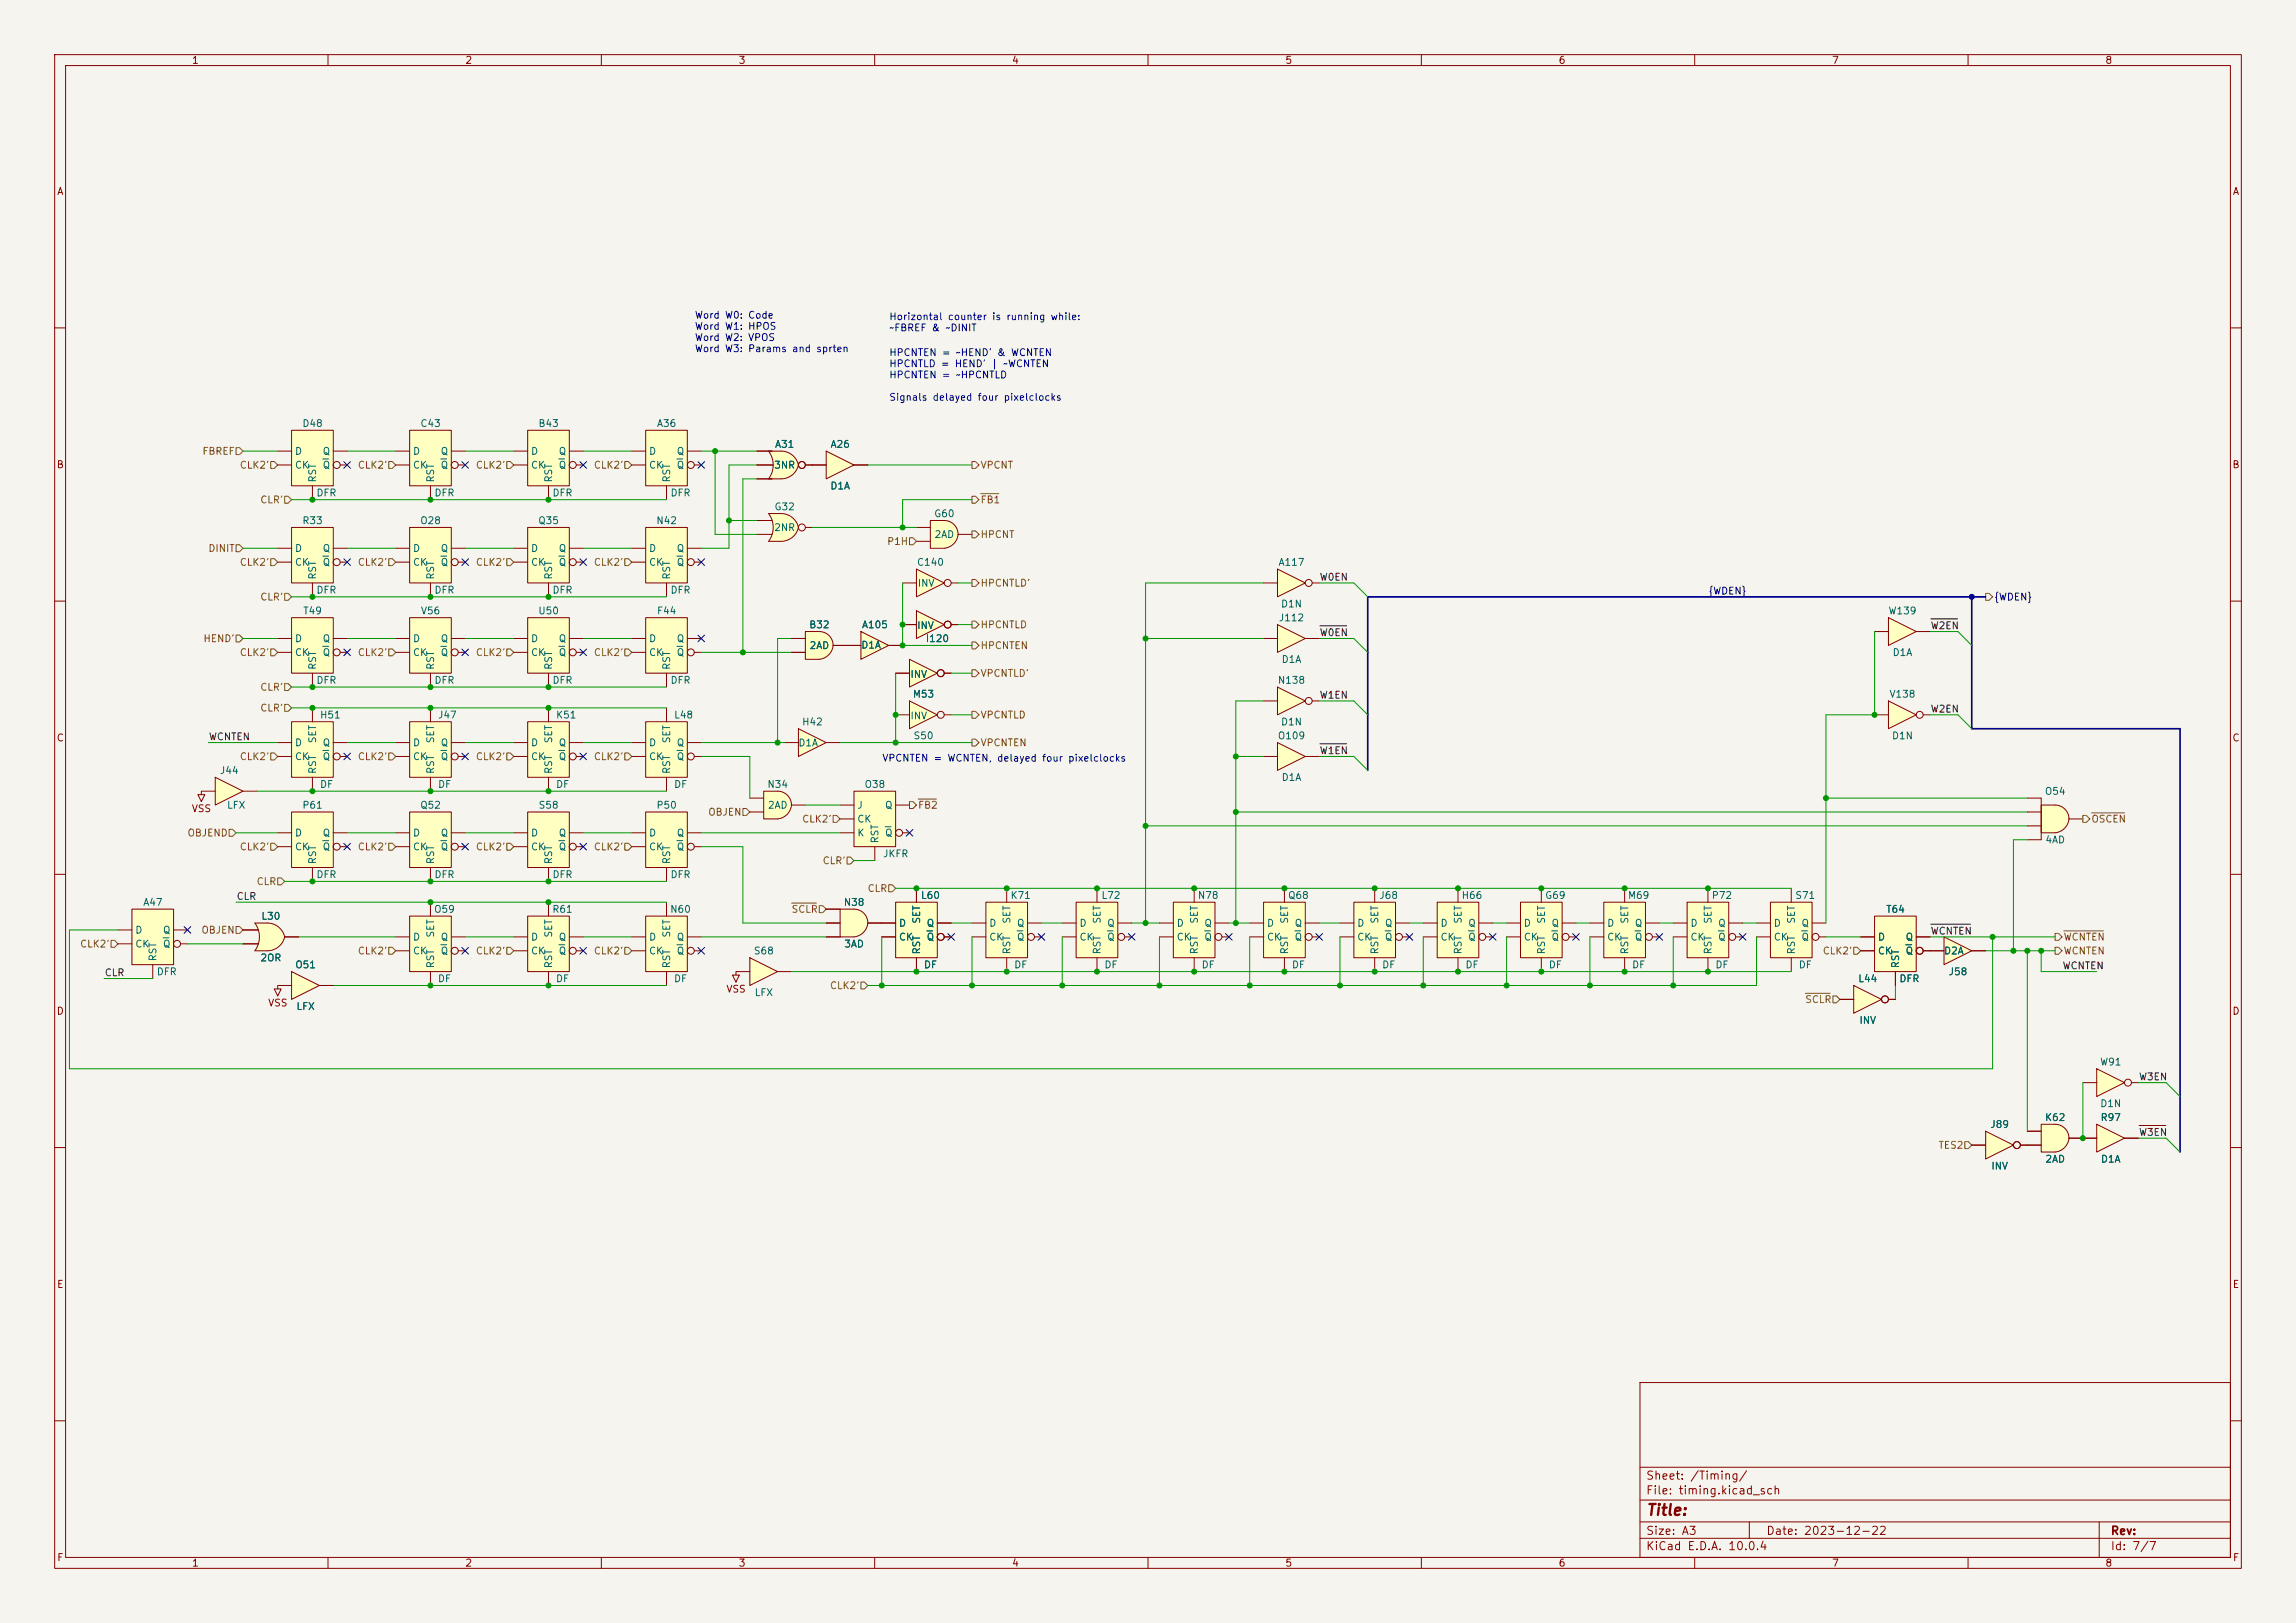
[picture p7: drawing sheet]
<svg xmlns="http://www.w3.org/2000/svg" width="420mm" height="297mm" viewBox="0 0 420 297" stroke-linecap="round" stroke-linejoin="round" font-family="sans-serif">
<defs><g id="words">
<text font-size="2" fill="#840000" x="301" y="277.8">Title:</text>
<g font-size="1.5" fill="#840000">
<text x="301" y="273.8">File: timing.kicad_sch</text>
<text x="301" y="271.1">Sheet: /Timing/</text>
<text x="301" y="281.2">Size: A3</text>
<text x="323" y="281.2">Date: 2023-12-22</text>
<text x="386" y="281.2">Rev:</text>
<text x="301" y="284">KiCad E.D.A. 10.0.4</text>
<text x="386" y="284">Id: 7/7</text>
</g>
<g font-size="1.3" fill="#840000">
<text x="35" y="12">1</text>
<text x="85" y="12">2</text>
<text x="135" y="12">3</text>
<text x="185" y="12">4</text>
<text x="235" y="12">5</text>
<text x="285" y="12">6</text>
<text x="335" y="12">7</text>
<text x="385" y="12">8</text>
<text x="10.3" y="36">A</text>
<text x="408.3" y="36">A</text>
<text x="10.3" y="86">B</text>
<text x="408.2" y="86">B</text>
<text x="10.3" y="136">C</text>
<text x="408.2" y="136">C</text>
<text x="35" y="148.9">VSS</text>
<text x="10.3" y="186">D</text>
<text x="48.9" y="184.5">VSS</text>
<text x="132.8" y="181.9">VSS</text>
<text x="408.2" y="186">D</text>
<text x="10.3" y="236">E</text>
<text x="408.3" y="236">E</text>
<text x="10.3" y="286">F</text>
<text x="35" y="287">1</text>
<text x="85" y="287">2</text>
<text x="135" y="287">3</text>
<text x="185" y="287">4</text>
<text x="235" y="287">5</text>
<text x="285" y="287">6</text>
<text x="335" y="287">7</text>
<text x="385" y="287">8</text>
<text x="408.3" y="286">F</text>
</g>
<g font-size="1.3" fill="#0000c2">
<text x="127" y="58.6">Word W0: Code</text>
<text x="162.6" y="58.9">Horizontal counter is running while:</text>
<text x="127" y="60.7">Word W1: HPOS</text>
<text x="127" y="62.7">Word W2: VPOS</text>
<text x="127" y="64.7">Word W3: Params and sprten</text>
<text x="162.6" y="65.5">HPCNTEN = ~HEND' &amp; WCNTEN</text>
<text x="162.6" y="60.9">~FBREF &amp; ~DINIT</text>
<text x="162.6" y="67.5">HPCNTLD = HEND' | ~WCNTEN</text>
<text x="162.6" y="69.5">HPCNTEN = ~HPCNTLD</text>
<text x="162.6" y="73.6">Signals delayed four pixelclocks</text>
<text x="161.3" y="139.7">VPCNTEN = WCNTEN, delayed four pixelclocks</text>
</g>
<g font-size="1.3" fill="#725600">
<text x="36.9" y="83.5">FBREF</text>
<text x="43.8" y="86.1">CLK2'</text>
<text x="65.3" y="86.1">CLK2'</text>
<text x="86.9" y="86.1">CLK2'</text>
<text x="108.5" y="86.1">CLK2'</text>
<text x="179.3" y="86.1">VPCNT</text>
<text x="47.5" y="92.4">CLR'</text>
<text x="179.3" y="92.4">FB1</text>
<text x="38" y="101.3">DINIT</text>
<text x="162.2" y="100">P1H</text>
<text x="179.3" y="98.8">HPCNT</text>
<text x="43.8" y="103.8">CLK2'</text>
<text x="65.3" y="103.8">CLK2'</text>
<text x="86.9" y="103.8">CLK2'</text>
<text x="108.5" y="103.8">CLK2'</text>
<text x="179.3" y="107.7">HPCNTLD'</text>
<text x="47.5" y="110.2">CLR'</text>
<text x="37.1" y="117.8">HEND'</text>
<text x="179.3" y="119.1">HPCNTEN</text>
<text x="179.3" y="115.3">HPCNTLD</text>
<text x="43.8" y="120.4">CLK2'</text>
<text x="65.3" y="120.4">CLK2'</text>
<text x="86.9" y="120.4">CLK2'</text>
<text x="108.5" y="120.4">CLK2'</text>
<text x="179.3" y="124.2">VPCNTLD'</text>
<text x="47.5" y="130.5">CLR'</text>
<text x="47.5" y="126.7">CLR'</text>
<text x="179.3" y="131.8">VPCNTLD</text>
<text x="179.3" y="136.9">VPCNTEN</text>
<text x="43.8" y="139.4">CLK2'</text>
<text x="65.3" y="139.4">CLK2'</text>
<text x="86.9" y="139.4">CLK2'</text>
<text x="108.5" y="139.4">CLK2'</text>
<text x="129.4" y="149.6">OBJEN</text>
<text x="167.8" y="148.3">FB2</text>
<text x="34.2" y="153.4">OBJEND</text>
<text x="43.8" y="155.9">CLK2'</text>
<text x="65.3" y="155.9">CLK2'</text>
<text x="86.9" y="155.9">CLK2'</text>
<text x="108.5" y="155.9">CLK2'</text>
<text x="146.6" y="150.8">CLK2'</text>
<text x="382.5" y="150.8">OSCEN</text>
<text x="150.4" y="158.5">CLR'</text>
<text x="46.8" y="162.3">CLR</text>
<text x="144.7" y="167.3">SCLR</text>
<text x="158.6" y="163.5">CLR</text>
<text x="14.5" y="173.7">CLK2'</text>
<text x="36.7" y="171.2">OBJEN</text>
<text x="377.4" y="172.4">WCNTEN</text>
<text x="65.3" y="175">CLK2'</text>
<text x="86.9" y="175">CLK2'</text>
<text x="108.5" y="175">CLK2'</text>
<text x="333.3" y="175">CLK2'</text>
<text x="377.4" y="175">WCNTEN</text>
<text x="151.7" y="181.3">CLK2'</text>
<text x="330.1" y="183.9">SCLR</text>
<text x="354.5" y="210.5">TES2</text>
</g>
<g font-size="1.3" fill="#006464">
<text x="53.8" y="83.5">D</text>
<text x="55.2" y="78.4">D48</text>
<text x="58.9" y="83.5">Q</text>
<text x="75.4" y="83.5">D</text>
<text x="76.8" y="78.4">C43</text>
<text x="80.5" y="83.5">Q</text>
<text x="97" y="83.5">D</text>
<text x="98.4" y="78.4">B43</text>
<text x="102.1" y="83.5">Q</text>
<text x="118.6" y="83.5">D</text>
<text x="120.1" y="78.4">A36</text>
<text x="123.7" y="83.5">Q</text>
<text x="141.7" y="82.3">A31</text>
<text x="151.8" y="82.3">A26</text>
<text x="53.8" y="86.1">CK</text>
<text x="58.1" y="88.4" transform="rotate(-90 58.1 88.4)">RST</text>
<text x="58.9" y="86.1">Q</text>
<text x="75.4" y="86.1">CK</text>
<text x="79.7" y="88.4" transform="rotate(-90 79.7 88.4)">RST</text>
<text x="80.5" y="86.1">Q</text>
<text x="97" y="86.1">CK</text>
<text x="101.3" y="88.4" transform="rotate(-90 101.3 88.4)">RST</text>
<text x="102.1" y="86.1">Q</text>
<text x="118.6" y="86.1">CK</text>
<text x="122.9" y="88.4" transform="rotate(-90 122.9 88.4)">RST</text>
<text x="123.7" y="86.1">Q</text>
<text x="141.5" y="86.1">3NR</text>
<text x="151.8" y="89.9">D1A</text>
<text x="57.8" y="91.1">DFR</text>
<text x="79.4" y="91.1">DFR</text>
<text x="101" y="91.1">DFR</text>
<text x="122.5" y="91.1">DFR</text>
<text x="141.6" y="93.7">G32</text>
<text x="170.8" y="95">G60</text>
<text x="53.8" y="101.3">D</text>
<text x="55.2" y="96.2">R33</text>
<text x="58.9" y="101.3">Q</text>
<text x="75.4" y="101.3">D</text>
<text x="76.8" y="96.2">O28</text>
<text x="80.5" y="101.3">Q</text>
<text x="97" y="101.3">D</text>
<text x="98.4" y="96.2">Q35</text>
<text x="102.1" y="101.3">Q</text>
<text x="118.6" y="101.3">D</text>
<text x="119.9" y="96.2">N42</text>
<text x="123.7" y="101.3">Q</text>
<text x="141.5" y="97.5">2NR</text>
<text x="170.8" y="98.8">2AD</text>
<text x="53.8" y="103.8">CK</text>
<text x="58.1" y="106.2" transform="rotate(-90 58.1 106.2)">RST</text>
<text x="58.9" y="103.8">Q</text>
<text x="75.4" y="103.8">CK</text>
<text x="79.7" y="106.2" transform="rotate(-90 79.7 106.2)">RST</text>
<text x="80.5" y="103.8">Q</text>
<text x="97" y="103.8">CK</text>
<text x="101.3" y="106.2" transform="rotate(-90 101.3 106.2)">RST</text>
<text x="102.1" y="103.8">Q</text>
<text x="118.6" y="103.8">CK</text>
<text x="122.9" y="106.2" transform="rotate(-90 122.9 106.2)">RST</text>
<text x="123.7" y="103.8">Q</text>
<text x="167.6" y="103.8">C140</text>
<text x="167.8" y="107.7">INV</text>
<text x="233.8" y="103.8">A117</text>
<text x="55.4" y="112.7">T49</text>
<text x="57.8" y="108.9">DFR</text>
<text x="76.9" y="112.7">V56</text>
<text x="79.4" y="108.9">DFR</text>
<text x="98.4" y="112.7">U50</text>
<text x="101" y="108.9">DFR</text>
<text x="120.1" y="112.7">F44</text>
<text x="122.5" y="108.9">DFR</text>
<text x="234.2" y="111.5">D1N</text>
<text x="345.3" y="112.7">W139</text>
<text x="53.8" y="117.8">D</text>
<text x="58.9" y="117.8">Q</text>
<text x="75.4" y="117.8">D</text>
<text x="80.5" y="117.8">Q</text>
<text x="97" y="117.8">D</text>
<text x="102.1" y="117.8">Q</text>
<text x="118.6" y="117.8">D</text>
<text x="123.7" y="117.8">Q</text>
<text x="147.9" y="115.3">B32</text>
<text x="148" y="119.1">2AD</text>
<text x="157.4" y="119">D1A</text>
<text x="157.6" y="115.3">A105</text>
<text x="167.7" y="115.4">INV</text>
<text x="169.2" y="117.8">I120</text>
<text x="233.8" y="114">J112</text>
<text x="53.8" y="120.4">CK</text>
<text x="57.8" y="125.4">DFR</text>
<text x="58.1" y="122.7" transform="rotate(-90 58.1 122.7)">RST</text>
<text x="58.9" y="120.4">Q</text>
<text x="75.4" y="120.4">CK</text>
<text x="79.4" y="125.4">DFR</text>
<text x="79.7" y="122.7" transform="rotate(-90 79.7 122.7)">RST</text>
<text x="80.5" y="120.4">Q</text>
<text x="97" y="120.4">CK</text>
<text x="101" y="125.4">DFR</text>
<text x="101.3" y="122.7" transform="rotate(-90 101.3 122.7)">RST</text>
<text x="102.1" y="120.4">Q</text>
<text x="118.6" y="120.4">CK</text>
<text x="122.5" y="125.4">DFR</text>
<text x="122.9" y="122.7" transform="rotate(-90 122.9 122.7)">RST</text>
<text x="123.7" y="120.4">Q</text>
<text x="166.4" y="124.3">INV</text>
<text x="233.6" y="125.4">N138</text>
<text x="234.3" y="121.6">D1A</text>
<text x="346.1" y="120.4">D1A</text>
<text x="58.4" y="131.8">H51</text>
<text x="80" y="131.8">J47</text>
<text x="101.6" y="131.8">K51</text>
<text x="123.2" y="131.8">L48</text>
<text x="166.4" y="131.9">INV</text>
<text x="166.9" y="128">M53</text>
<text x="345.5" y="128">V138</text>
<text x="53.8" y="136.9">D</text>
<text x="58.1" y="136.1" transform="rotate(-90 58.1 136.1)">SET</text>
<text x="58.9" y="136.9">Q</text>
<text x="75.4" y="136.9">D</text>
<text x="79.7" y="136.1" transform="rotate(-90 79.7 136.1)">SET</text>
<text x="80.5" y="136.9">Q</text>
<text x="97" y="136.9">D</text>
<text x="101.3" y="136.1" transform="rotate(-90 101.3 136.1)">SET</text>
<text x="102.1" y="136.9">Q</text>
<text x="118.6" y="136.9">D</text>
<text x="122.9" y="136.1" transform="rotate(-90 122.9 136.1)">SET</text>
<text x="123.7" y="136.9">Q</text>
<text x="145.9" y="136.9">D1A</text>
<text x="146.6" y="133.1">H42</text>
<text x="167" y="135.6">S50</text>
<text x="233.6" y="135.6">O109</text>
<text x="234.2" y="133.1">D1N</text>
<text x="346" y="135.6">D1N</text>
<text x="40.1" y="141.9">J44</text>
<text x="53.8" y="139.4">CK</text>
<text x="58.1" y="141.7" transform="rotate(-90 58.1 141.7)">RST</text>
<text x="58.9" y="139.4">Q</text>
<text x="75.4" y="139.4">CK</text>
<text x="79.7" y="141.7" transform="rotate(-90 79.7 141.7)">RST</text>
<text x="80.5" y="139.4">Q</text>
<text x="97" y="139.4">CK</text>
<text x="101.3" y="141.7" transform="rotate(-90 101.3 141.7)">RST</text>
<text x="102.1" y="139.4">Q</text>
<text x="118.6" y="139.4">CK</text>
<text x="122.9" y="141.7" transform="rotate(-90 122.9 141.7)">RST</text>
<text x="123.7" y="139.4">Q</text>
<text x="234.3" y="143.2">D1A</text>
<text x="41.4" y="148.3">LFX</text>
<text x="55.2" y="148.3">P61</text>
<text x="58.4" y="144.5">DF</text>
<text x="76.8" y="148.3">Q52</text>
<text x="80" y="144.5">DF</text>
<text x="98.4" y="148.3">S58</text>
<text x="101.6" y="144.5">DF</text>
<text x="120" y="148.3">P50</text>
<text x="123.2" y="144.5">DF</text>
<text x="140.3" y="144.5">N34</text>
<text x="140.4" y="148.3">2AD</text>
<text x="156.7" y="148.3">J</text>
<text x="158" y="144.5">O38</text>
<text x="161.8" y="148.3">Q</text>
<text x="373.9" y="145.8">O54</text>
<text x="53.8" y="153.4">D</text>
<text x="53.8" y="155.9">CK</text>
<text x="58.9" y="153.4">Q</text>
<text x="58.9" y="155.9">Q</text>
<text x="75.4" y="153.4">D</text>
<text x="75.4" y="155.9">CK</text>
<text x="80.5" y="153.4">Q</text>
<text x="80.5" y="155.9">Q</text>
<text x="97" y="153.4">D</text>
<text x="97" y="155.9">CK</text>
<text x="102.1" y="153.4">Q</text>
<text x="102.1" y="155.9">Q</text>
<text x="118.6" y="153.4">D</text>
<text x="118.6" y="155.9">CK</text>
<text x="123.7" y="153.4">Q</text>
<text x="123.7" y="155.9">Q</text>
<text x="156.7" y="150.8">CK</text>
<text x="156.7" y="153.4">K</text>
<text x="161" y="154.4" transform="rotate(-90 161 154.4)">RST</text>
<text x="161.8" y="153.4">Q</text>
<text x="374" y="154.6">4AD</text>
<text x="57.8" y="161">DFR</text>
<text x="58.1" y="158.2" transform="rotate(-90 58.1 158.2)">RST</text>
<text x="79.4" y="161">DFR</text>
<text x="79.7" y="158.2" transform="rotate(-90 79.7 158.2)">RST</text>
<text x="101" y="161">DFR</text>
<text x="101.3" y="158.2" transform="rotate(-90 101.3 158.2)">RST</text>
<text x="122.5" y="161">DFR</text>
<text x="122.9" y="158.2" transform="rotate(-90 122.9 158.2)">RST</text>
<text x="161.4" y="157.2">JKFR</text>
<text x="26.1" y="166.1">A47</text>
<text x="79.3" y="167.3">O59</text>
<text x="100.9" y="167.3">R61</text>
<text x="122.5" y="167.3">N60</text>
<text x="154.2" y="166.1">N38</text>
<text x="168.4" y="164.8">L60</text>
<text x="184.7" y="164.8">K71</text>
<text x="201.4" y="164.8">L72</text>
<text x="219" y="164.8">N78</text>
<text x="235.5" y="164.8">Q68</text>
<text x="252.2" y="164.8">J68</text>
<text x="267.3" y="164.8">H66</text>
<text x="282.5" y="164.8">G69</text>
<text x="297.7" y="164.8">M69</text>
<text x="313" y="164.8">P72</text>
<text x="328.3" y="164.8">S71</text>
<text x="344.9" y="167.3">T64</text>
<text x="24.6" y="171.2">D</text>
<text x="24.6" y="173.7">CK</text>
<text x="29.7" y="171.2">Q</text>
<text x="29.7" y="173.7">Q</text>
<text x="47.7" y="168.6">L30</text>
<text x="75.4" y="172.4">D</text>
<text x="79.7" y="171.7" transform="rotate(-90 79.7 171.7)">SET</text>
<text x="80.5" y="172.4">Q</text>
<text x="97" y="172.4">D</text>
<text x="101.3" y="171.7" transform="rotate(-90 101.3 171.7)">SET</text>
<text x="102.1" y="172.4">Q</text>
<text x="118.6" y="172.4">D</text>
<text x="122.9" y="171.7" transform="rotate(-90 122.9 171.7)">SET</text>
<text x="123.7" y="172.4">Q</text>
<text x="154.3" y="173.7">3AD</text>
<text x="164.3" y="169.9">D</text>
<text x="164.3" y="172.4">CK</text>
<text x="168.6" y="169.1" transform="rotate(-90 168.6 169.1)">SET</text>
<text x="169.4" y="169.9">Q</text>
<text x="169.4" y="172.4">Q</text>
<text x="180.8" y="169.9">D</text>
<text x="180.8" y="172.4">CK</text>
<text x="185.1" y="169.1" transform="rotate(-90 185.1 169.1)">SET</text>
<text x="185.9" y="169.9">Q</text>
<text x="185.9" y="172.4">Q</text>
<text x="197.4" y="169.9">D</text>
<text x="197.4" y="172.4">CK</text>
<text x="201.6" y="169.1" transform="rotate(-90 201.6 169.1)">SET</text>
<text x="202.4" y="169.9">Q</text>
<text x="202.4" y="172.4">Q</text>
<text x="215.1" y="169.9">D</text>
<text x="215.1" y="172.4">CK</text>
<text x="219.4" y="169.1" transform="rotate(-90 219.4 169.1)">SET</text>
<text x="220.2" y="169.9">Q</text>
<text x="220.2" y="172.4">Q</text>
<text x="231.6" y="169.9">D</text>
<text x="231.6" y="172.4">CK</text>
<text x="235.9" y="169.1" transform="rotate(-90 235.9 169.1)">SET</text>
<text x="236.7" y="169.9">Q</text>
<text x="236.7" y="172.4">Q</text>
<text x="248.2" y="169.9">D</text>
<text x="248.2" y="172.4">CK</text>
<text x="252.4" y="169.1" transform="rotate(-90 252.4 169.1)">SET</text>
<text x="253.2" y="169.9">Q</text>
<text x="253.2" y="172.4">Q</text>
<text x="263.4" y="169.9">D</text>
<text x="263.4" y="172.4">CK</text>
<text x="267.7" y="169.1" transform="rotate(-90 267.7 169.1)">SET</text>
<text x="268.5" y="169.9">Q</text>
<text x="268.5" y="172.4">Q</text>
<text x="278.6" y="169.9">D</text>
<text x="278.6" y="172.4">CK</text>
<text x="282.9" y="169.1" transform="rotate(-90 282.9 169.1)">SET</text>
<text x="283.7" y="169.9">Q</text>
<text x="283.7" y="172.4">Q</text>
<text x="293.9" y="169.9">D</text>
<text x="293.9" y="172.4">CK</text>
<text x="298.2" y="169.1" transform="rotate(-90 298.2 169.1)">SET</text>
<text x="298.9" y="169.9">Q</text>
<text x="298.9" y="172.4">Q</text>
<text x="309.1" y="169.9">D</text>
<text x="309.1" y="172.4">CK</text>
<text x="313.4" y="169.1" transform="rotate(-90 313.4 169.1)">SET</text>
<text x="314.2" y="169.9">Q</text>
<text x="314.2" y="172.4">Q</text>
<text x="324.4" y="169.9">D</text>
<text x="324.4" y="172.4">CK</text>
<text x="328.6" y="169.1" transform="rotate(-90 328.6 169.1)">SET</text>
<text x="329.4" y="169.9">Q</text>
<text x="329.4" y="172.4">Q</text>
<text x="343.4" y="172.4">D</text>
<text x="348.5" y="172.4">Q</text>
<text x="28.6" y="178.8">DFR</text>
<text x="28.9" y="176" transform="rotate(-90 28.9 176)">RST</text>
<text x="47.5" y="176.2">2OR</text>
<text x="53.9" y="177.5">O51</text>
<text x="75.4" y="175">CK</text>
<text x="79.7" y="177.3" transform="rotate(-90 79.7 177.3)">RST</text>
<text x="80.5" y="175">Q</text>
<text x="97" y="175">CK</text>
<text x="101.3" y="177.3" transform="rotate(-90 101.3 177.3)">RST</text>
<text x="102.1" y="175">Q</text>
<text x="118.6" y="175">CK</text>
<text x="122.9" y="177.3" transform="rotate(-90 122.9 177.3)">RST</text>
<text x="123.7" y="175">Q</text>
<text x="137.8" y="175">S68</text>
<text x="168.6" y="174.8" transform="rotate(-90 168.6 174.8)">RST</text>
<text x="168.9" y="177.5">DF</text>
<text x="185.1" y="174.8" transform="rotate(-90 185.1 174.8)">RST</text>
<text x="185.4" y="177.5">DF</text>
<text x="201.6" y="174.8" transform="rotate(-90 201.6 174.8)">RST</text>
<text x="201.9" y="177.5">DF</text>
<text x="219.4" y="174.8" transform="rotate(-90 219.4 174.8)">RST</text>
<text x="219.7" y="177.5">DF</text>
<text x="235.9" y="174.8" transform="rotate(-90 235.9 174.8)">RST</text>
<text x="236.2" y="177.5">DF</text>
<text x="252.4" y="174.8" transform="rotate(-90 252.4 174.8)">RST</text>
<text x="252.7" y="177.5">DF</text>
<text x="267.7" y="174.8" transform="rotate(-90 267.7 174.8)">RST</text>
<text x="268" y="177.5">DF</text>
<text x="282.9" y="174.8" transform="rotate(-90 282.9 174.8)">RST</text>
<text x="283.2" y="177.5">DF</text>
<text x="298.2" y="174.8" transform="rotate(-90 298.2 174.8)">RST</text>
<text x="298.4" y="177.5">DF</text>
<text x="313.4" y="174.8" transform="rotate(-90 313.4 174.8)">RST</text>
<text x="313.7" y="177.5">DF</text>
<text x="328.6" y="174.8" transform="rotate(-90 328.6 174.8)">RST</text>
<text x="328.9" y="177.5">DF</text>
<text x="343.4" y="175">CK</text>
<text x="347.7" y="177.3" transform="rotate(-90 347.7 177.3)">RST</text>
<text x="348.5" y="175">Q</text>
<text x="355.5" y="175">D2A</text>
<text x="356.3" y="178.8">J58</text>
<text x="54.1" y="185.1">LFX</text>
<text x="80" y="180">DF</text>
<text x="101.6" y="180">DF</text>
<text x="123.2" y="180">DF</text>
<text x="137.9" y="182.6">LFX</text>
<text x="339.8" y="180">L44</text>
<text x="347.3" y="180">DFR</text>
<text x="340" y="187.7">INV</text>
<text x="384" y="195.3">W91</text>
<text x="384.1" y="202.9">D1N</text>
<text x="364" y="206.7">J89</text>
<text x="374" y="205.4">K62</text>
<text x="384.1" y="205.4">R97</text>
<text x="364.1" y="214.3">INV</text>
<text x="374" y="213.1">2AD</text>
<text x="384.2" y="213.1">D1A</text>
</g>
<g font-size="1.3" fill="#0f0f0f">
<text x="241.3" y="106.6">W0EN</text>
<text x="241.3" y="116.7">W0EN</text>
<text x="353.1" y="115.4">W2EN</text>
<text x="241.3" y="128.1">W1EN</text>
<text x="353.1" y="130.7">W2EN</text>
<text x="38.1" y="135.8">WCNTEN</text>
<text x="241.3" y="138.3">W1EN</text>
<text x="43.2" y="165">CLR</text>
<text x="353.1" y="171.3">WCNTEN</text>
<text x="19" y="178.9">CLR</text>
<text x="377.2" y="177.7">WCNTEN</text>
<text x="391.2" y="198">W3EN</text>
<text x="391.2" y="208.2">W3EN</text>
</g>
<g font-size="1.3" fill="#000084">
<text x="312.4" y="109.1">{WDEN}</text>
<text x="364.7" y="110.2">{WDEN}</text>
</g>
</g></defs>
<path d="M0 0h420v297h-420z" fill="#f5f4ef" stroke="#f5f4ef" stroke-width=".18"/>
<g fill="none" stroke="#840000" stroke-width=".18">
<path d="M10 10h400v277h-400zM12 12h396v273h-396zM60 10v2M110 10v2M160 10v2M210 10v2M260 10v2M310 10v2M360 10v2M10 60h2M408 60h2M10 110h2"/>
<path d="M408 110h2M10 160h2M408 160h2M10 210h2M408 210h2M300 253h108v32h-108zM10 260h2M300 278.5h108M300 274.5h108M300 268.5h108M320 278.5v3M384 278.5v6.5"/>
<path d="M408 260h2M60 285v2M110 285v2M160 285v2M210 285v2M260 285v2M300 281.5h108M310 285v2M360 285v2"/>
</g>
<path d="M118.1 113h7.6v10.2h-7.6z" fill="#ffffc2"/>
<g fill="none" stroke="#840000" stroke-width=".18">
<path d="M115.6 116.8h2.5M115.6 119.4h2.5M118.1 113h7.6v10.2h-7.6zM125.7 116.8h2.6M127 119.4h1.3M121.9 123.2v2.5"/>
<circle cx="126.4" cy="119.4" r=".63"/>
</g>
<path d="M123.8 118.3h1.1" fill="none" stroke="#006464" stroke-width=".18"/>
<path d="M24.1 166.4h7.6v10.1h-7.6z" fill="#ffffc2"/>
<g fill="none" stroke="#840000" stroke-width=".18">
<path d="M21.6 170.2h2.5M21.6 172.7h2.5M24.1 166.4h7.6v10.1h-7.6zM27.9 176.5v2.6M31.7 170.2h2.6M33 172.7h1.3"/>
<circle cx="32.4" cy="172.7" r=".63"/>
</g>
<path d="M29.8 171.6h1.1" fill="none" stroke="#006464" stroke-width=".18"/>
<path d="M383.5 195.6l5.1 2.5-5.1 2.6z" fill="#ffffc2"/>
<g fill="none" stroke="#840000" stroke-width=".18">
<path d="M381 198.1h2.5M383.5 195.6l5.1 2.5-5.1 2.6zM389.9 198.1h1.3"/>
<circle cx="389.3" cy="198.1" r=".63"/>
</g>
<path d="M231.1 165.1h7.7v10.2h-7.7z" fill="#ffffc2"/>
<g fill="none" stroke="#840000" stroke-width=".18">
<path d="M228.6 168.9h2.5M228.6 171.5h2.5M231.1 165.1h7.7v10.2h-7.7zM234.9 162.6v2.5M234.9 175.3v2.5M238.8 168.9h2.5M240 171.5h1.3"/>
<circle cx="239.4" cy="171.4" r=".63"/>
</g>
<path d="M236.8 170.3h1.1" fill="none" stroke="#006464" stroke-width=".18"/>
<path d="M233.7 104.1l5.1 2.6-5.1 2.5z" fill="#ffffc2"/>
<g fill="none" stroke="#840000" stroke-width=".18">
<path d="M231.1 106.7h2.6M233.7 104.1l5.1 2.6-5.1 2.5zM240 106.7h1.3"/>
<circle cx="239.4" cy="106.7" r=".63"/>
</g>
<path d="M118.1 167.6h7.6v10.2h-7.6z" fill="#ffffc2"/>
<g fill="none" stroke="#840000" stroke-width=".18">
<path d="M115.6 171.5h2.5M115.6 174h2.5M118.1 167.6h7.6v10.2h-7.6zM121.9 165.1v2.5M121.9 177.8v2.5M125.7 171.5h2.6M127 174h1.3"/>
<circle cx="126.4" cy="174" r=".63"/>
</g>
<path d="M123.8 172.9h1.1" fill="none" stroke="#006464" stroke-width=".18"/>
<path d="M233.7 114.3l5.1 2.5-5.1 2.6z" fill="#ffffc2"/>
<path d="M231.1 116.8h2.6M233.7 114.3l5.1 2.5-5.1 2.6zM238.8 116.8h2.5" fill="none" stroke="#840000" stroke-width=".18"/>
<path d="M96.5 167.6h7.6v10.2h-7.6z" fill="#ffffc2"/>
<g fill="none" stroke="#840000" stroke-width=".18">
<path d="M94 171.5h2.5M94 174h2.5M96.5 167.6h7.6v10.2h-7.6zM100.3 165.1v2.5M100.3 177.8v2.5M104.1 171.5h2.6M105.4 174h1.3"/>
<circle cx="104.8" cy="174" r=".63"/>
</g>
<path d="M102.2 172.9h1.1" fill="none" stroke="#006464" stroke-width=".18"/>
<path d="M214.6 165.1h7.6v10.2h-7.6z" fill="#ffffc2"/>
<g fill="none" stroke="#840000" stroke-width=".18">
<path d="M212.1 168.9h2.5M212.1 171.5h2.5M214.6 165.1h7.6v10.2h-7.6zM218.4 162.6v2.5M218.4 175.3v2.5M222.2 168.9h2.6M223.5 171.5h1.3"/>
<circle cx="222.9" cy="171.4" r=".63"/>
</g>
<path d="M220.3 170.3h1.1" fill="none" stroke="#006464" stroke-width=".18"/>
<path d="M196.8 165.1h7.7v10.2h-7.7z" fill="#ffffc2"/>
<g fill="none" stroke="#840000" stroke-width=".18">
<path d="M194.3 168.9h2.5M194.3 171.5h2.5M196.8 165.1h7.7v10.2h-7.7zM200.7 162.6v2.5M200.7 175.3v2.5M204.5 168.9h2.5M205.7 171.5h1.3"/>
<circle cx="205.1" cy="171.4" r=".63"/>
</g>
<path d="M202.6 170.3h1" fill="none" stroke="#006464" stroke-width=".18"/>
<path d="M172.5 97.5l2.8 .3a2.82 2.82 0 0 1-2.6 2.5z" fill="#ffffc2" stroke="#ffffc2" stroke-width=".18"/>
<path d="M170.2 95.3h2.5v5h-2.5z" fill="#ffffc2"/>
<path d="M172.7 95.3a2.54 2.54 0 0 1 2.6 2.5h-2.6z" fill="#ffffc2" stroke="#ffffc2" stroke-width=".18"/>
<path d="M167.6 96.5h2.6M167.6 99.1h2.6M170.2 95.3h2.5a2.53 2.53 0 0 1 2.6 2.4 2.53 2.53 0 0 1-2.3 2.6h-2.8zM175.3 97.8h2.5" fill="none" stroke="#840000" stroke-width=".18"/>
<path d="M233.7 135.9l5.1 2.5-5.1 2.6z" fill="#ffffc2"/>
<path d="M231.1 138.4h2.6M233.7 135.9l5.1 2.5-5.1 2.6zM238.8 138.4h2.5" fill="none" stroke="#840000" stroke-width=".18"/>
<path d="M118.1 132.1h7.6v10.1h-7.6z" fill="#ffffc2"/>
<g fill="none" stroke="#840000" stroke-width=".18">
<path d="M115.6 135.9h2.5M115.6 138.4h2.5M118.1 132.1h7.6v10.1h-7.6zM121.9 129.5v2.6M125.7 135.9h2.6M127 138.4h1.3M121.9 142.2v2.6"/>
<circle cx="126.4" cy="138.4" r=".63"/>
</g>
<path d="M123.8 137.3h1.1" fill="none" stroke="#006464" stroke-width=".18"/>
<path d="M46.6 168.9h2.3" fill="none" stroke="#ffffc2" stroke-width=".18"/>
<path d="M46.6 168.9h2.3v5.1h-2.3a4.3 4.3 0 0 0 0-5.1z" fill="#ffffc2"/>
<g fill="#ffffc2" stroke="#ffffc2" stroke-width=".18">
<path d="M48.9 170.7l3.2 .8a3.2 3.2 0 0 1-3.2 2.5z"/>
<path d="M48.9 168.9a3.2 3.2 0 0 1 3.2 2.5l-3.2 .8z"/>
</g>
<path d="M44.4 170.2h2.8M44.4 172.7h2.8M52.1 171.5a3.2 3.2 0 0 1-3.2 2.5M52.1 171.5h2.5M52.1 171.4a3.2 3.2 0 0 0-3.2-2.5h-2.3a4.3 4.3 0 0 1 0 5.1" fill="none" stroke="#840000" stroke-width=".18"/>
<path d="M46.6 174h2.3z" fill="#840000" stroke="#840000" stroke-width=".18"/>
<path d="M53.3 177.8l5.1 2.5-5.1 2.6z" fill="#ffffc2"/>
<path d="M53.3 177.8l5.1 2.5-5.1 2.6zM50.2 181h1.2l-.6 1.2zM53.3 180.3h-2.5v.7M58.4 180.3h2.6" fill="none" stroke="#840000" stroke-width=".18"/>
<path d="M233.7 125.7l5.1 2.6-5.1 2.5z" fill="#ffffc2"/>
<g fill="none" stroke="#840000" stroke-width=".18">
<path d="M231.1 128.3h2.6M233.7 125.7l5.1 2.6-5.1 2.5zM240 128.3h1.3"/>
<circle cx="239.4" cy="128.3" r=".63"/>
</g>
<path d="M355.6 171.5l5.1 2.5-5.1 2.5z" fill="#ffffc2"/>
<path d="M353.1 174h2.5M355.6 171.5l5.1 2.5-5.1 2.5zM360.7 174h2.5" fill="none" stroke="#840000" stroke-width=".18"/>
<path d="M74.9 167.6h7.6v10.2h-7.6z" fill="#ffffc2"/>
<g fill="none" stroke="#840000" stroke-width=".18">
<path d="M72.4 171.5h2.5M72.4 174h2.5M74.9 167.6h7.6v10.2h-7.6zM78.7 165.1v2.5M78.7 177.8v2.5M82.5 171.5h2.6M83.8 174h1.3"/>
<circle cx="83.2" cy="174" r=".63"/>
</g>
<path d="M80.6 172.9h1.1" fill="none" stroke="#006464" stroke-width=".18"/>
<path d="M323.8 165.1h7.7v10.2h-7.7z" fill="#ffffc2"/>
<g fill="none" stroke="#840000" stroke-width=".18">
<path d="M321.3 168.9h2.5M321.3 171.5h2.5M323.8 165.1h7.7v10.2h-7.7zM327.7 162.6v2.5M327.7 175.3v2.5M331.5 168.9h2.5M332.7 171.5h1.3"/>
<circle cx="332.1" cy="171.4" r=".63"/>
</g>
<path d="M329.6 170.3h1" fill="none" stroke="#006464" stroke-width=".18"/>
<path d="M74.9 113h7.6v10.2h-7.6z" fill="#ffffc2"/>
<g fill="none" stroke="#840000" stroke-width=".18">
<path d="M72.4 116.8h2.5M72.4 119.4h2.5M74.9 113h7.6v10.2h-7.6zM82.5 116.8h2.6M83.8 119.4h1.3M78.7 123.2v2.5"/>
<circle cx="83.2" cy="119.4" r=".63"/>
</g>
<path d="M80.6 118.3h1.1" fill="none" stroke="#006464" stroke-width=".18"/>
<path d="M118.1 148.6h7.6v10.2h-7.6z" fill="#ffffc2"/>
<g fill="none" stroke="#840000" stroke-width=".18">
<path d="M115.6 152.4h2.5M115.6 154.9h2.5M118.1 148.6h7.6v10.2h-7.6zM121.9 158.8v2.5M125.7 152.4h2.6M127 154.9h1.3"/>
<circle cx="126.4" cy="154.9" r=".63"/>
</g>
<path d="M123.8 153.8h1.1" fill="none" stroke="#006464" stroke-width=".18"/>
<path d="M74.9 96.5h7.6v10.2h-7.6z" fill="#ffffc2"/>
<g fill="none" stroke="#840000" stroke-width=".18">
<path d="M74.9 96.5h7.6v10.2h-7.6zM72.4 100.3h2.5M72.4 102.9h2.5M78.7 106.7v2.5M82.5 100.3h2.6M83.8 102.9h1.3"/>
<circle cx="83.2" cy="102.9" r=".63"/>
</g>
<path d="M80.6 101.8h1.1" fill="none" stroke="#006464" stroke-width=".18"/>
<path d="M96.5 148.6h7.6v10.2h-7.6z" fill="#ffffc2"/>
<g fill="none" stroke="#840000" stroke-width=".18">
<path d="M94 152.4h2.5M94 154.9h2.5M96.5 148.6h7.6v10.2h-7.6zM100.3 158.8v2.5M104.1 152.4h2.6M105.4 154.9h1.3"/>
<circle cx="104.8" cy="154.9" r=".63"/>
</g>
<path d="M102.2 153.8h1.1" fill="none" stroke="#006464" stroke-width=".18"/>
<path d="M96.5 132.1h7.6v10.1h-7.6z" fill="#ffffc2"/>
<g fill="none" stroke="#840000" stroke-width=".18">
<path d="M94 135.9h2.5M94 138.4h2.5M96.5 132.1h7.6v10.1h-7.6zM100.3 129.5v2.6M104.1 135.9h2.6M105.4 138.4h1.3M100.3 142.2v2.6"/>
<circle cx="104.8" cy="138.4" r=".63"/>
</g>
<path d="M102.2 137.3h1.1" fill="none" stroke="#006464" stroke-width=".18"/>
<path d="M140.6 82.6h2.3" fill="none" stroke="#ffffc2" stroke-width=".18"/>
<path d="M140.6 82.6h2.3v5h-2.3a4.3 4.3 0 0 0 0-5z" fill="#ffffc2"/>
<g fill="#ffffc2" stroke="#ffffc2" stroke-width=".18">
<path d="M142.9 84.4l3.1 .7a3.2 3.2 0 0 1-3.1 2.5z"/>
<path d="M142.9 82.6a3.3 3.3 0 0 1 3.2 2.5l-3.2 .7z"/>
</g>
<g fill="none" stroke="#840000" stroke-width=".18">
<path d="M138.4 82.6h4.5a3.1 3.1 0 0 1 3.1 2.6 3.2 3.2 0 0 1-3.1 2.4M138.4 85.1h3M138.4 87.6h2.8M140.6 82.6a4.3 4.3 0 0 1 0 5M147.3 85.1h1.3"/>
<circle cx="146.7" cy="85.1" r=".63"/>
</g>
<path d="M140.6 87.6h2.3z" fill="#840000" stroke="#840000" stroke-width=".18"/>
<path d="M74.9 148.6h7.6v10.2h-7.6z" fill="#ffffc2"/>
<g fill="none" stroke="#840000" stroke-width=".18">
<path d="M72.4 152.4h2.5M72.4 154.9h2.5M74.9 148.6h7.6v10.2h-7.6zM78.7 158.8v2.5M82.5 152.4h2.6M83.8 154.9h1.3"/>
<circle cx="83.2" cy="154.9" r=".63"/>
</g>
<path d="M80.6 153.8h1.1" fill="none" stroke="#006464" stroke-width=".18"/>
<path d="M74.9 132.1h7.6v10.1h-7.6z" fill="#ffffc2"/>
<g fill="none" stroke="#840000" stroke-width=".18">
<path d="M72.4 135.9h2.5M72.4 138.4h2.5M74.9 132.1h7.6v10.1h-7.6zM78.7 129.5v2.6M82.5 135.9h2.6M83.8 138.4h1.3M78.7 142.2v2.6"/>
<circle cx="83.2" cy="138.4" r=".63"/>
</g>
<path d="M80.6 137.3h1.1" fill="none" stroke="#006464" stroke-width=".18"/>
<path d="M151.1 82.6l5.1 2.5-5.1 2.5z" fill="#ffffc2"/>
<path d="M148.6 85.1h2.5M151.1 82.6l5.1 2.5-5.1 2.5zM156.2 85.1h2.5" fill="none" stroke="#840000" stroke-width=".18"/>
<path d="M166.4 120.7l5 2.5-5 2.5z" fill="#ffffc2"/>
<g fill="none" stroke="#840000" stroke-width=".18">
<path d="M163.8 123.2h2.6M166.4 120.7l5 2.5-5 2.5zM172.7 123.2h1.3"/>
<circle cx="172.1" cy="123.2" r=".63"/>
</g>
<path d="M166.4 128.3l5 2.5-5 2.6z" fill="#ffffc2"/>
<g fill="none" stroke="#840000" stroke-width=".18">
<path d="M163.8 130.8h2.6M166.4 128.3l5 2.5-5 2.6zM172.7 130.8h1.3"/>
<circle cx="172.1" cy="130.8" r=".63"/>
</g>
<path d="M167.6 104.1l5.1 2.6-5.1 2.5z" fill="#ffffc2"/>
<g fill="none" stroke="#840000" stroke-width=".18">
<path d="M165.1 106.7h2.5M167.6 104.1l5.1 2.6-5.1 2.5zM174 106.7h1.3"/>
<circle cx="173.4" cy="106.7" r=".63"/>
</g>
<path d="M167.6 111.8l5.1 2.5-5.1 2.5z" fill="#ffffc2"/>
<g fill="none" stroke="#840000" stroke-width=".18">
<path d="M165.1 114.3h2.5M167.6 111.8l5.1 2.5-5.1 2.5zM174 114.3h1.3"/>
<circle cx="173.4" cy="114.3" r=".63"/>
</g>
<path d="M140.6 94h2.3" fill="none" stroke="#ffffc2" stroke-width=".18"/>
<path d="M140.6 94h2.3v5.1h-2.3a4.3 4.3 0 0 0 0-5.1z" fill="#ffffc2"/>
<g fill="#ffffc2" stroke="#ffffc2" stroke-width=".18">
<path d="M142.9 95.8l3.1 .7a3.2 3.2 0 0 1-3.1 2.6z"/>
<path d="M142.9 94a3.3 3.3 0 0 1 3.2 2.5l-3.2 .7z"/>
<path d="M149.6 117.8l2.8 .3a2.82 2.82 0 0 1-2.5 2.6z"/>
</g>
<g fill="none" stroke="#840000" stroke-width=".18">
<path d="M138.4 95.3h2.8M138.4 97.8h2.8M142.9 99.1a3.3 3.3 0 0 0 3.2-2.6 3.3 3.3 0 0 0-3.2-2.5h-2.3a4.3 4.3 0 0 1 0 5.1M147.3 96.5h1.3"/>
<circle cx="146.7" cy="96.5" r=".63"/>
</g>
<path d="M140.6 99.1h2.3z" fill="#840000" stroke="#840000" stroke-width=".18"/>
<path d="M147.3 115.6h2.6v5.1h-2.6z" fill="#ffffc2"/>
<path d="M149.9 115.6a2.54 2.54 0 0 1 2.5 2.5h-2.5z" fill="#ffffc2" stroke="#ffffc2" stroke-width=".18"/>
<path d="M144.8 116.8h2.5M144.8 119.4h2.5M147.3 115.6h2.6a2.53 2.53 0 0 1 2.5 2.4 2.53 2.53 0 0 1-2.3 2.6l-2.8 .1zM152.4 118.1h2.5" fill="none" stroke="#840000" stroke-width=".18"/>
<path d="M53.3 113h7.7v10.2h-7.7z" fill="#ffffc2"/>
<g fill="none" stroke="#840000" stroke-width=".18">
<path d="M50.8 116.8h2.5M50.8 119.4h2.5M53.3 113h7.7v10.2h-7.7zM61 116.8h2.5M62.2 119.4h1.3M57.1 123.2v2.5"/>
<circle cx="61.6" cy="119.4" r=".63"/>
</g>
<path d="M59 118.3h1.1" fill="none" stroke="#006464" stroke-width=".18"/>
<path d="M53.3 148.6h7.7v10.2h-7.7z" fill="#ffffc2"/>
<g fill="none" stroke="#840000" stroke-width=".18">
<path d="M50.8 152.4h2.5M50.8 154.9h2.5M53.3 148.6h7.7v10.2h-7.7zM57.1 158.8v2.5M61 152.4h2.5M62.2 154.9h1.3"/>
<circle cx="61.6" cy="154.9" r=".63"/>
</g>
<path d="M59 153.8h1.1" fill="none" stroke="#006464" stroke-width=".18"/>
<path d="M53.3 132.1h7.7v10.1h-7.7z" fill="#ffffc2"/>
<g fill="none" stroke="#840000" stroke-width=".18">
<path d="M50.8 135.9h2.5M50.8 138.4h2.5M53.3 132.1h7.7v10.1h-7.7zM57.1 129.5v2.6M61 135.9h2.5M62.2 138.4h1.3M57.1 142.2v2.6"/>
<circle cx="61.6" cy="138.4" r=".63"/>
</g>
<path d="M59 137.3h1.1" fill="none" stroke="#006464" stroke-width=".18"/>
<path d="M39.4 142.2l5 2.6-5 2.5z" fill="#ffffc2"/>
<path d="M36.2 145.4h1.3l-.7 1.3zM39.4 144.8h-2.6v.6M39.4 142.2l5 2.6-5 2.5zM44.4 144.8h2.6" fill="none" stroke="#840000" stroke-width=".18"/>
<path d="M146 133.4l5.1 2.5-5.1 2.5z" fill="#ffffc2"/>
<path d="M143.5 135.9h2.5M146 133.4l5.1 2.5-5.1 2.5zM151.1 135.9h2.6" fill="none" stroke="#840000" stroke-width=".18"/>
<path d="M157.5 115.6l5.1 2.5-5.1 2.6z" fill="#ffffc2"/>
<path d="M154.9 118.1h2.6M157.5 115.6l5.1 2.5-5.1 2.6zM162.6 118.1h2.5" fill="none" stroke="#840000" stroke-width=".18"/>
<path d="M163.8 165.1h7.6v10.2h-7.6z" fill="#ffffc2"/>
<g fill="none" stroke="#840000" stroke-width=".18">
<path d="M161.3 168.9h2.5M161.3 171.5h2.5M163.8 165.1h7.6v10.2h-7.6zM167.6 162.6v2.5M167.6 175.3v2.5M171.4 168.9h2.6M172.7 171.5h1.3"/>
<circle cx="172.1" cy="171.4" r=".63"/>
</g>
<path d="M169.5 170.3h1.1" fill="none" stroke="#006464" stroke-width=".18"/>
<path d="M142 147l2.8 .3a2.82 2.82 0 0 1-2.6 2.6z" fill="#ffffc2" stroke="#ffffc2" stroke-width=".18"/>
<path d="M139.7 144.8h2.5v5.1h-2.5z" fill="#ffffc2"/>
<path d="M142.2 144.8a2.54 2.54 0 0 1 2.6 2.5h-2.6z" fill="#ffffc2" stroke="#ffffc2" stroke-width=".18"/>
<path d="M137.2 146.1h2.5M137.2 148.6h2.5M139.7 144.8h2.5a2.53 2.53 0 0 1 2.6 2.4 2.53 2.53 0 0 1-2.3 2.6l-2.8 .1zM144.8 147.3h2.5" fill="none" stroke="#840000" stroke-width=".18"/>
<path d="M342.9 167.6h7.6v10.2h-7.6z" fill="#ffffc2"/>
<g fill="none" stroke="#840000" stroke-width=".18">
<path d="M340.4 171.5h2.5M340.4 174h2.5M342.9 167.6h7.6v10.2h-7.6zM346.7 177.8v2.5M350.5 171.5h2.6M351.8 174h1.3"/>
<circle cx="351.2" cy="174" r=".63"/>
</g>
<path d="M348.6 172.9h1.1" fill="none" stroke="#006464" stroke-width=".18"/>
<path d="M155.9 168.6l2.8 .3a2.82 2.82 0 0 1-2.5 2.6z" fill="#ffffc2" stroke="#ffffc2" stroke-width=".18"/>
<path d="M153.7 166.4h2.5v5.1h-2.5z" fill="#ffffc2"/>
<path d="M156.2 166.4a2.54 2.54 0 0 1 2.5 2.5h-2.5z" fill="#ffffc2" stroke="#ffffc2" stroke-width=".18"/>
<path d="M151.1 166.4h2.6M151.1 168.9h2.6M151.1 171.5h2.6M153.7 166.4h2.5a2.53 2.53 0 0 1 2.5 2.4 2.53 2.53 0 0 1-2.2 2.6l-2.8 .1zM158.7 168.9h2.6" fill="none" stroke="#840000" stroke-width=".18"/>
<path d="M345.4 128.3l5.1 2.5-5.1 2.6z" fill="#ffffc2"/>
<g fill="none" stroke="#840000" stroke-width=".18">
<path d="M342.9 130.8h2.5M345.4 128.3l5.1 2.5-5.1 2.6zM351.8 130.8h1.3"/>
<circle cx="351.2" cy="130.8" r=".63"/>
</g>
<path d="M345.4 113l5.1 2.6-5.1 2.5z" fill="#ffffc2"/>
<path d="M342.9 115.6h2.5M345.4 113l5.1 2.6-5.1 2.5zM350.5 115.6h2.6" fill="none" stroke="#840000" stroke-width=".18"/>
<path d="M383.5 205.7l5.1 2.6-5.1 2.5z" fill="#ffffc2"/>
<path d="M381 208.3h2.5M383.5 205.7l5.1 2.6-5.1 2.5zM388.6 208.3h2.6" fill="none" stroke="#840000" stroke-width=".18"/>
<path d="M74.9 78.7h7.6v10.2h-7.6z" fill="#ffffc2"/>
<g fill="none" stroke="#840000" stroke-width=".18">
<path d="M74.9 78.7h7.6v10.2h-7.6zM72.4 82.6h2.5M72.4 85.1h2.5M78.7 88.9v2.5M82.5 82.6h2.6M83.8 85.1h1.3"/>
<circle cx="83.2" cy="85.1" r=".63"/>
</g>
<path d="M80.6 84h1.1" fill="none" stroke="#006464" stroke-width=".18"/>
<path d="M53.3 78.7h7.7v10.2h-7.7z" fill="#ffffc2"/>
<g fill="none" stroke="#840000" stroke-width=".18">
<path d="M53.3 78.7h7.7v10.2h-7.7zM50.8 82.6h2.5M50.8 85.1h2.5M57.1 88.9v2.5M61 82.6h2.5M62.2 85.1h1.3"/>
<circle cx="61.6" cy="85.1" r=".63"/>
</g>
<path d="M59 84h1.1" fill="none" stroke="#006464" stroke-width=".18"/>
<path d="M53.3 96.5h7.7v10.2h-7.7z" fill="#ffffc2"/>
<g fill="none" stroke="#840000" stroke-width=".18">
<path d="M53.3 96.5h7.7v10.2h-7.7zM50.8 100.3h2.5M50.8 102.9h2.5M57.1 106.7v2.5M61 100.3h2.5M62.2 102.9h1.3"/>
<circle cx="61.6" cy="102.9" r=".63"/>
</g>
<path d="M59 101.8h1.1" fill="none" stroke="#006464" stroke-width=".18"/>
<path d="M156.2 144.8h7.6v10.1h-7.6z" fill="#ffffc2"/>
<g fill="none" stroke="#840000" stroke-width=".18">
<path d="M153.7 147.3h2.5M153.7 149.9h2.5M153.7 152.4h2.5M156.2 144.8h7.6v10.1h-7.6zM160 154.9v2.6M163.8 147.3h2.6M165.1 152.4h1.3"/>
<circle cx="164.5" cy="152.4" r=".63"/>
</g>
<path d="M161.9 151.3h1.1" fill="none" stroke="#006464" stroke-width=".18"/>
<path d="M375.7 208l2.8 .3a2.82 2.82 0 0 1-2.6 2.5z" fill="#ffffc2" stroke="#ffffc2" stroke-width=".18"/>
<path d="M373.4 205.7h2.5v5.1h-2.5z" fill="#ffffc2"/>
<path d="M375.9 205.7a2.54 2.54 0 0 1 2.6 2.6h-2.6z" fill="#ffffc2" stroke="#ffffc2" stroke-width=".18"/>
<path d="M370.8 207h2.6M370.8 209.6h2.6M373.4 205.7h2.5a2.53 2.53 0 0 1 2.6 2.4 2.53 2.53 0 0 1-2.3 2.7h-2.8zM378.5 208.3h2.5" fill="none" stroke="#840000" stroke-width=".18"/>
<path d="M363.2 207l5.1 2.6-5.1 2.5z" fill="#ffffc2"/>
<g fill="none" stroke="#840000" stroke-width=".18">
<path d="M360.7 209.6h2.5M363.2 207l5.1 2.6-5.1 2.5zM369.6 209.6h1.2"/>
<circle cx="368.9" cy="209.5" r=".63"/>
</g>
<path d="M180.3 165.1h7.7v10.2h-7.7z" fill="#ffffc2"/>
<g fill="none" stroke="#840000" stroke-width=".18">
<path d="M177.8 168.9h2.5M177.8 171.5h2.5M180.3 165.1h7.7v10.2h-7.7zM184.1 162.6v2.5M184.1 175.3v2.5M188 168.9h2.5M189.2 171.5h1.3"/>
<circle cx="188.6" cy="171.4" r=".63"/>
</g>
<path d="M186 170.3h1.1" fill="none" stroke="#006464" stroke-width=".18"/>
<path d="M262.9 165.1h7.6v10.2h-7.6z" fill="#ffffc2"/>
<g fill="none" stroke="#840000" stroke-width=".18">
<path d="M260.3 168.9h2.6M260.3 171.5h2.6M262.9 165.1h7.6v10.2h-7.6zM266.7 162.6v2.5M266.7 175.3v2.5M270.5 168.9h2.5M271.8 171.5h1.2"/>
<circle cx="271.1" cy="171.4" r=".63"/>
</g>
<path d="M268.6 170.3h1.1" fill="none" stroke="#006464" stroke-width=".18"/>
<path d="M278.1 165.1h7.6v10.2h-7.6z" fill="#ffffc2"/>
<g fill="none" stroke="#840000" stroke-width=".18">
<path d="M275.6 168.9h2.5M275.6 171.5h2.5M278.1 165.1h7.6v10.2h-7.6zM281.9 162.6v2.5M281.9 175.3v2.5M285.7 168.9h2.6M287 171.5h1.3"/>
<circle cx="286.4" cy="171.4" r=".63"/>
</g>
<path d="M283.8 170.3h1.1" fill="none" stroke="#006464" stroke-width=".18"/>
<path d="M308.6 165.1h7.6v10.2h-7.6z" fill="#ffffc2"/>
<g fill="none" stroke="#840000" stroke-width=".18">
<path d="M306.1 168.9h2.5M306.1 171.5h2.5M308.6 165.1h7.6v10.2h-7.6zM312.4 162.6v2.5M312.4 175.3v2.5M316.2 168.9h2.6M317.5 171.5h1.3"/>
<circle cx="316.9" cy="171.4" r=".63"/>
</g>
<path d="M314.3 170.3h1.1" fill="none" stroke="#006464" stroke-width=".18"/>
<path d="M247.6 165.1h7.7v10.2h-7.7z" fill="#ffffc2"/>
<g fill="none" stroke="#840000" stroke-width=".18">
<path d="M245.1 168.9h2.5M245.1 171.5h2.5M247.6 165.1h7.7v10.2h-7.7zM251.5 162.6v2.5M251.5 175.3v2.5M255.3 168.9h2.5M256.5 171.5h1.3"/>
<circle cx="255.9" cy="171.4" r=".63"/>
</g>
<path d="M253.4 170.3h1" fill="none" stroke="#006464" stroke-width=".18"/>
<path d="M293.4 165.1h7.6v10.2h-7.6z" fill="#ffffc2"/>
<g fill="none" stroke="#840000" stroke-width=".18">
<path d="M290.8 168.9h2.6M290.8 171.5h2.6M293.4 165.1h7.6v10.2h-7.6zM297.2 162.6v2.5M297.2 175.3v2.5M301 168.9h2.5M302.3 171.5h1.2"/>
<circle cx="301.6" cy="171.4" r=".63"/>
</g>
<path d="M299.1 170.3h1.1" fill="none" stroke="#006464" stroke-width=".18"/>
<path d="M96.5 96.5h7.6v10.2h-7.6z" fill="#ffffc2"/>
<g fill="none" stroke="#840000" stroke-width=".18">
<path d="M96.5 96.5h7.6v10.2h-7.6zM94 100.3h2.5M94 102.9h2.5M100.3 106.7v2.5M104.1 100.3h2.6M105.4 102.9h1.3"/>
<circle cx="104.8" cy="102.9" r=".63"/>
</g>
<path d="M102.2 101.8h1.1" fill="none" stroke="#006464" stroke-width=".18"/>
<path d="M375.7 149.6l2.8 .3a2.82 2.82 0 0 1-2.6 2.5z" fill="#ffffc2" stroke="#ffffc2" stroke-width=".18"/>
<path d="M373.4 147.3h2.5v5.1h-2.5z" fill="#ffffc2"/>
<path d="M375.9 147.3a2.54 2.54 0 0 1 2.6 2.6h-2.6z" fill="#ffffc2" stroke="#ffffc2" stroke-width=".18"/>
<path d="M370.8 146.1h2.6v7.6h-2.6M370.8 148.6h2.6M370.8 151.1h2.6M373.4 147.3h2.5a2.53 2.53 0 0 1 2.6 2.4 2.53 2.53 0 0 1-2.3 2.7h-2.8zM378.5 149.9h2.5" fill="none" stroke="#840000" stroke-width=".18"/>
<path d="M118.1 96.5h7.6v10.2h-7.6z" fill="#ffffc2"/>
<g fill="none" stroke="#840000" stroke-width=".18">
<path d="M118.1 96.5h7.6v10.2h-7.6zM115.6 100.3h2.5M115.6 102.9h2.5M121.9 106.7v2.5M125.7 100.3h2.6M127 102.9h1.3"/>
<circle cx="126.4" cy="102.9" r=".63"/>
</g>
<path d="M123.8 101.8h1.1" fill="none" stroke="#006464" stroke-width=".18"/>
<path d="M118.1 78.7h7.6v10.2h-7.6z" fill="#ffffc2"/>
<g fill="none" stroke="#840000" stroke-width=".18">
<path d="M118.1 78.7h7.6v10.2h-7.6zM115.6 82.6h2.5M115.6 85.1h2.5M121.9 88.9v2.5M125.7 82.6h2.6M127 85.1h1.3"/>
<circle cx="126.4" cy="85.1" r=".63"/>
</g>
<path d="M123.8 84h1.1" fill="none" stroke="#006464" stroke-width=".18"/>
<path d="M96.5 78.7h7.6v10.2h-7.6z" fill="#ffffc2"/>
<g fill="none" stroke="#840000" stroke-width=".18">
<path d="M96.5 78.7h7.6v10.2h-7.6zM94 82.6h2.5M94 85.1h2.5M100.3 88.9v2.5M104.1 82.6h2.6M105.4 85.1h1.3"/>
<circle cx="104.8" cy="85.1" r=".63"/>
</g>
<path d="M102.2 84h1.1" fill="none" stroke="#006464" stroke-width=".18"/>
<path d="M96.5 113h7.6v10.2h-7.6z" fill="#ffffc2"/>
<g fill="none" stroke="#840000" stroke-width=".18">
<path d="M94 116.8h2.5M94 119.4h2.5M96.5 113h7.6v10.2h-7.6zM104.1 116.8h2.6M105.4 119.4h1.3M100.3 123.2v2.5"/>
<circle cx="104.8" cy="119.4" r=".63"/>
</g>
<path d="M102.2 118.3h1.1" fill="none" stroke="#006464" stroke-width=".18"/>
<path d="M339.1 180.3l5.1 2.6-5.1 2.5z" fill="#ffffc2"/>
<g fill="none" stroke="#840000" stroke-width=".18">
<path d="M336.5 182.9h2.6M339.1 180.3l5.1 2.6-5.1 2.5zM345.4 182.9h1.3"/>
<circle cx="344.8" cy="182.9" r=".63"/>
</g>
<path d="M137.2 175.3l5 2.5-5 2.5z" fill="#ffffc2"/>
<g fill="none" stroke="#840000" stroke-width=".18">
<path d="M138.4 85.1h3M138.4 82.6h2.8M138.4 87.6h2.8M147.3 85.1h3.8M156.2 85.1h2.5M144.8 116.8h2.5M144.8 119.4h2.5M152.4 118.1h5.1M162.6 118.1h2.5M165.1 114.3h2.5M174 114.3h1.3M163.8 123.2h2.6"/>
<path d="M172.7 123.2h1.3M44.4 170.2h2.8M44.4 172.7h2.8M52.1 171.5h2.5M134 178.4h1.3l-.7 1.3zM137.2 177.8h-2.6v.6M137.2 175.3l5 2.5-5 2.5zM142.2 177.8h2.6M151.1 171.5h2.6M151.1 166.4h2.6M151.1 168.9h2.6M158.7 168.9h5.1"/>
<path d="M161.3 171.5h2.5M167.6 162.6v2.5M167.6 175.3v2.5M171.4 168.9h2.6M172.7 171.5h1.3M340.4 171.5h2.5M340.4 174h2.5M346.7 177.8v2.5M350.5 171.5h2.6M351.8 174h3.8M360.7 174h2.5M58.4 180.3h2.6"/>
<path d="M336.5 182.9h2.6M345.4 182.9h1.3M360.7 209.6h2.5M369.6 209.6h3.8M370.8 207h2.6M378.5 208.3h5M388.6 208.3h2.6"/>
<circle cx="146.7" cy="85.1" r=".63"/>
<circle cx="173.4" cy="114.3" r=".63"/>
<circle cx="172.1" cy="123.2" r=".63"/>
<circle cx="172.1" cy="171.4" r=".63"/>
<circle cx="351.2" cy="174" r=".63"/>
<circle cx="344.8" cy="182.9" r=".63"/>
<circle cx="368.9" cy="209.5" r=".63"/>
</g>
<g fill="none" stroke="#725600" stroke-width=".18">
<path d="M43.2 99.7h.6l.6 .6-.6 .7h-.6zM43.2 81.9h.6l.6 .7-.6 .6h-.6zM49.5 84.5h.7l.6 .6-.6 .6h-.7zM52.1 90.8h.6l.6 .6-.6 .7h-.6zM71.1 84.5h.7l.6 .6-.6 .6h-.7zM92.7 84.5h.6l.7 .6-.7 .6h-.6zM114.3 84.5h.6l.7 .6-.7 .6h-.6zM166.4 98.4h.6l.6 .7-.6 .6h-.6zM177.8 84.5h.6l.7 .6-.7 .6h-.6zM177.8 90.8h.6l.7 .6-.7 .7h-.6zM177.8 97.2h.6l.7 .6-.7 .6h-.6zM179.4 90.3h3.3"/>
<path d="M43.2 116.2h.6l.6 .6-.6 .7h-.6zM49.5 118.7h.7l.6 .7-.6 .6h-.7zM49.5 102.2h.7l.6 .7-.6 .6h-.7zM52.1 108.6h.6l.6 .6-.6 .7h-.6zM71.1 118.7h.7l.6 .7-.6 .6h-.7zM71.1 102.2h.7l.6 .7-.6 .6h-.7zM92.7 118.7h.6l.7 .7-.7 .6h-.6zM92.7 102.2h.6l.7 .7-.7 .6h-.6zM114.3 102.2h.6l.7 .7-.7 .6h-.6zM114.3 118.7h.6l.7 .7-.7 .6h-.6zM177.8 106h.6l.7 .7-.7 .6h-.6zM177.8 117.5h.6l.7 .6-.7 .6h-.6z"/>
<path d="M177.8 113.7h.6l.7 .6-.7 .6h-.6zM363.2 108.6h.7l.6 .6-.6 .7h-.7zM49.5 137.8h.7l.6 .6-.6 .7h-.7zM52.1 128.9h.6l.6 .6-.6 .7h-.6zM52.1 125.1h.6l.6 .6-.6 .7h-.6zM71.1 137.8h.7l.6 .6-.6 .7h-.7zM92.7 137.8h.6l.7 .6-.7 .7h-.6zM114.3 137.8h.6l.7 .6-.7 .7h-.6zM177.8 130.2h.6l.7 .6-.7 .6h-.6zM177.8 122.6h.6l.7 .6-.7 .6h-.6zM177.8 135.3h.6l.7 .6-.7 .6h-.6zM41.9 151.8h.6l.7 .6-.7 .6h-.6z"/>
<path d="M49.5 154.3h.7l.6 .6-.6 .7h-.7zM71.1 154.3h.7l.6 .6-.6 .7h-.7zM92.7 154.3h.6l.7 .6-.7 .7h-.6zM114.3 154.3h.6l.7 .6-.7 .7h-.6zM135.9 148h.6l.7 .6-.7 .6h-.6zM152.4 149.2h.6l.7 .7-.7 .6h-.6zM154.9 156.8h.7l.6 .7-.6 .6h-.7zM166.4 146.7h.6l.6 .6-.6 .7h-.6zM168 146.2h3.3M381 149.2h.6l.7 .7-.7 .6h-.6zM382.6 148.8h6M20.3 172.1h.7l.6 .6-.6 .7h-.7z"/>
<path d="M43.2 169.5h.6l.6 .7-.6 .6h-.6zM50.8 160.7h.6l.7 .6-.7 .6h-.6zM71.1 173.4h.7l.6 .6-.6 .6h-.7zM92.7 173.4h.6l.7 .6-.7 .6h-.6zM114.3 173.4h.6l.7 .6-.7 .6h-.6zM144.8 165.3h4.5M149.9 165.7h.6l.6 .7-.6 .6h-.6zM157.5 179.7h.6l.6 .6-.6 .7h-.6zM162.6 161.9h.6l.6 .7-.6 .6h-.6zM339.1 173.4h.6l.7 .6-.7 .6h-.6zM375.9 170.8h.7l.6 .7-.6 .6h-.7zM375.9 173.4h.7l.6 .6-.6 .6h-.7z"/>
<path d="M377.5 170.3h7.3M330.2 181.8h4.6M335.3 182.2h.6l.6 .7-.6 .6h-.6zM359.4 208.9h.6l.7 .7-.7 .6h-.6z"/>
</g>
<path d="M241.4 114.5h4.9M353.2 113.3h4.9M241.4 136.1h4.9M353.2 169.1h7.2M391.3 206h4.9" fill="none" stroke="#0f0f0f" stroke-width=".18"/>
<path d="M360.7 109.2v24.2h38.1v77.4M363.2 109.2h-113v31.8" fill="none" stroke="#000084" stroke-width=".3"/>
<g fill="none" stroke="#009600" stroke-width=".18">
<path d="M44.4 82.6h6.4M53.3 91.4h68.6M63.5 82.6h8.9M85.1 82.6h8.9M106.7 82.6h8.9M128.3 82.6h10.1M130.8 82.6v15.2h7.6M133.3 95.3h5.1M138.4 87.6h-2.5v31.8M138.4 85.1h-5.1v15.2h-5M148.6 96.5h19M158.7 85.1h19.1"/>
<path d="M177.8 91.4h-12.7v5.1M44.4 116.8h6.4M44.4 100.3h6.4M53.3 109.2h68.6M63.5 116.8h8.9M63.5 100.3h8.9M85.1 116.8h8.9M85.1 100.3h8.9M106.7 116.8h8.9M106.7 100.3h8.9M128.3 119.4h16.5M144.8 116.8h-2.6v19.1"/>
<path d="M165.1 106.7v11.4h12.7M175.3 106.7h2.5M175.3 114.3h2.5M209.5 116.8h21.6M231.1 106.7h-21.6v62.2M241.3 106.7h6.3l2.6 2.5M241.3 116.8h6.3l2.6 2.6M342.9 115.6v15.2h-8.9v38.1M353.1 115.6h5l2.6 2.5M38.1 135.9h12.7M53.3 125.7h68.6M53.3 129.5h68.6"/>
<path d="M63.5 135.9h8.9M85.1 135.9h8.9M106.7 135.9h8.9M128.3 135.9h15.2M128.3 138.4h8.9v7.7M153.7 135.9h24.1M163.8 123.2v12.7M174 130.8h3.8M174 123.2h3.8M226.1 138.4h5M231.1 128.3h-5v40.6M241.3 138.4h6.3l2.6 2.6"/>
<path d="M241.3 128.3h6.3l2.6 2.5M353.1 130.8h5l2.6 2.6M43.2 152.4h7.6M47 144.8h74.9M63.5 152.4h8.9M85.1 152.4h8.9M106.7 152.4h8.9M128.3 154.9h7.6v14h15.2M128.3 152.4h25.4M147.3 147.3h6.4M156.2 157.5h3.8M209.5 151.1h161.3"/>
<path d="M226.1 148.6h144.7M334 146.1h36.8M370.8 153.7h-2.5v20.3M19 179.1h8.9M21.6 170.2h-8.9v25.4h351.8v-24.1M34.3 172.7h10.1M43.2 165.1h78.7M52.1 161.3h69.8M54.6 171.5h17.8M85.1 171.5h8.9M106.7 171.5h8.9M128.3 171.5h22.8"/>
<path d="M144.8 177.8h182.9M161.3 171.5v8.8M163.8 162.6h163.9M174 168.9h3.8M177.8 171.5v8.8M190.5 168.9h3.8M194.3 171.5v8.8M207 168.9h5.1M212.1 171.5v8.8M224.8 168.9h3.8M228.6 171.5v8.8M241.3 168.9h3.8"/>
<path d="M245.1 171.5v8.8M257.8 168.9h2.5M260.3 171.5v8.8M273 168.9h2.6M275.6 171.5v8.8M288.3 168.9h2.5M290.8 171.5v8.8M303.5 168.9h2.6M306.1 171.5v8.8M318.8 168.9h2.5M321.3 171.5v8.8h-162.6M334 171.5h6.4"/>
<path d="M353.1 171.5h22.8M363.2 174h12.7M370.8 174v33M373.4 174v3.8h10.1M61 180.3h60.9M346.7 180.3v2.6M381 198.1v10.2M391.2 198.1h5l2.6 2.6M391.2 208.3h5l2.6 2.5"/>
</g>
<g fill="none" stroke="#000084" stroke-width=".18">
<path d="M62.9 84.5l1.2 1.2M64.1 84.5l-1.2 1.2M84.5 84.5l1.2 1.2M85.7 84.5l-1.2 1.2M106.1 84.5l1.2 1.2M107.3 84.5l-1.2 1.2M127.7 84.5l1.2 1.2M128.9 84.5l-1.2 1.2M62.9 102.3l1.2 1.2M62.9 118.8l1.2 1.2M64.1 102.3l-1.2 1.2M64.1 118.8l-1.2 1.2"/>
<path d="M84.5 102.3l1.2 1.2M84.5 118.8l1.2 1.2M85.7 102.3l-1.2 1.2M85.7 118.8l-1.2 1.2M106.1 102.3l1.2 1.2M106.1 118.8l1.2 1.2M107.3 102.3l-1.2 1.2M107.3 118.8l-1.2 1.2M127.7 102.3l1.2 1.2M127.7 116.2l1.2 1.2M128.9 102.3l-1.2 1.2M128.9 116.2l-1.2 1.2"/>
<path d="M62.9 137.8l1.2 1.2M64.1 137.8l-1.2 1.2M84.5 137.8l1.2 1.2M85.7 137.8l-1.2 1.2M106.1 137.8l1.2 1.2M107.3 137.8l-1.2 1.2M62.9 154.3l1.2 1.2M64.1 154.3l-1.2 1.2M84.5 154.3l1.2 1.2M85.7 154.3l-1.2 1.2M106.1 154.3l1.2 1.2M107.3 154.3l-1.2 1.2"/>
<path d="M165.8 151.8l1.2 1.2M167 151.8l-1.2 1.2M33.7 169.6l1.2 1.2M34.9 169.6l-1.2 1.2M84.5 173.4l1.2 1.2M85.7 173.4l-1.2 1.2M106.1 173.4l1.2 1.2M107.3 173.4l-1.2 1.2M127.7 173.4l1.2 1.2M128.9 173.4l-1.2 1.2M173.4 170.8l1.2 1.3M174.6 170.8l-1.2 1.3"/>
<path d="M189.9 170.8l1.2 1.3M191.1 170.8l-1.2 1.3M206.4 170.8l1.2 1.3M207.6 170.8l-1.2 1.3M224.2 170.8l1.2 1.3M225.4 170.8l-1.2 1.3M240.7 170.8l1.2 1.3M241.9 170.8l-1.2 1.3M257.2 170.8l1.2 1.3M258.4 170.8l-1.2 1.3M272.4 170.8l1.3 1.3M273.7 170.8l-1.3 1.3"/>
<path d="M287.7 170.8l1.2 1.3M288.9 170.8l-1.2 1.3M302.9 170.8l1.2 1.3M304.1 170.8l-1.2 1.3M318.2 170.8l1.2 1.3M319.4 170.8l-1.2 1.3"/>
</g>
<path d="M169.5 170.3h1.1M348.6 172.9h1.1" fill="none" stroke="#006464" stroke-width=".18"/>
<g fill="#009600" stroke="#009600" stroke-width=".18">
<circle cx="100.3" cy="180.3" r=".46"/>
<circle cx="100.3" cy="165.1" r=".46"/>
<circle cx="100.3" cy="144.8" r=".46"/>
<circle cx="100.3" cy="161.3" r=".46"/>
<circle cx="78.7" cy="144.8" r=".46"/>
<circle cx="78.7" cy="165.1" r=".46"/>
<circle cx="78.7" cy="161.3" r=".46"/>
<circle cx="57.1" cy="144.8" r=".46"/>
<circle cx="57.1" cy="125.7" r=".46"/>
<circle cx="57.1" cy="129.5" r=".46"/>
<circle cx="78.7" cy="129.5" r=".46"/>
<circle cx="78.7" cy="125.7" r=".46"/>
<circle cx="78.7" cy="91.4" r=".46"/>
<circle cx="100.3" cy="91.4" r=".46"/>
<circle cx="100.3" cy="109.2" r=".46"/>
<circle cx="100.3" cy="129.5" r=".46"/>
<circle cx="100.3" cy="125.7" r=".46"/>
<circle cx="57.1" cy="91.4" r=".46"/>
<circle cx="57.1" cy="109.2" r=".46"/>
<circle cx="78.7" cy="109.2" r=".46"/>
<circle cx="78.7" cy="180.3" r=".46"/>
<circle cx="57.1" cy="161.3" r=".46"/>
<circle cx="234.9" cy="177.8" r=".46"/>
<circle cx="234.9" cy="162.6" r=".46"/>
<circle cx="218.4" cy="162.6" r=".46"/>
<circle cx="226.1" cy="168.9" r=".46"/>
<circle cx="226.1" cy="148.6" r=".46"/>
<circle cx="226.1" cy="138.4" r=".46"/>
<circle cx="228.6" cy="180.3" r=".46"/>
<circle cx="218.4" cy="177.8" r=".46"/>
<circle cx="312.4" cy="162.6" r=".46"/>
<circle cx="312.4" cy="177.8" r=".46"/>
<circle cx="342.9" cy="130.8" r=".46"/>
<circle cx="381" cy="208.3" r=".46"/>
<circle cx="266.7" cy="177.8" r=".46"/>
<circle cx="281.9" cy="162.6" r=".46"/>
<circle cx="266.7" cy="162.6" r=".46"/>
<circle cx="245.1" cy="180.3" r=".46"/>
<circle cx="260.3" cy="180.3" r=".46"/>
<circle cx="275.6" cy="180.3" r=".46"/>
<circle cx="281.9" cy="177.8" r=".46"/>
<circle cx="251.5" cy="162.6" r=".46"/>
<circle cx="370.8" cy="174" r=".46"/>
<circle cx="373.4" cy="174" r=".46"/>
<circle cx="368.3" cy="174" r=".46"/>
<circle cx="364.5" cy="171.5" r=".46"/>
<circle cx="334" cy="146.1" r=".46"/>
<circle cx="297.2" cy="162.6" r=".46"/>
<circle cx="297.2" cy="177.8" r=".46"/>
<circle cx="306.1" cy="180.3" r=".46"/>
<circle cx="290.8" cy="180.3" r=".46"/>
<circle cx="251.5" cy="177.8" r=".46"/>
<circle cx="184.1" cy="177.8" r=".46"/>
<circle cx="177.8" cy="180.3" r=".46"/>
<circle cx="167.6" cy="162.6" r=".46"/>
<circle cx="161.3" cy="180.3" r=".46"/>
<circle cx="167.6" cy="177.8" r=".46"/>
<circle cx="163.8" cy="135.9" r=".46"/>
<circle cx="163.8" cy="130.8" r=".46"/>
<circle cx="135.9" cy="119.4" r=".46"/>
<circle cx="133.3" cy="95.3" r=".46"/>
<circle cx="142.2" cy="135.9" r=".46"/>
<circle cx="165.1" cy="96.5" r=".46"/>
<circle cx="165.1" cy="118.1" r=".46"/>
<circle cx="165.1" cy="114.3" r=".46"/>
<circle cx="130.8" cy="82.6" r=".46"/>
<circle cx="212.1" cy="180.3" r=".46"/>
<circle cx="194.3" cy="180.3" r=".46"/>
<circle cx="200.7" cy="162.6" r=".46"/>
<circle cx="209.5" cy="168.9" r=".46"/>
<circle cx="184.1" cy="162.6" r=".46"/>
<circle cx="200.7" cy="177.8" r=".46"/>
<circle cx="209.5" cy="116.8" r=".46"/>
<circle cx="209.5" cy="151.1" r=".46"/>
</g>
<circle cx="360.7" cy="109.2" r=".46" fill="#000084" stroke="#000084" stroke-width=".18"/>
<use href="#words"/>
</svg>
